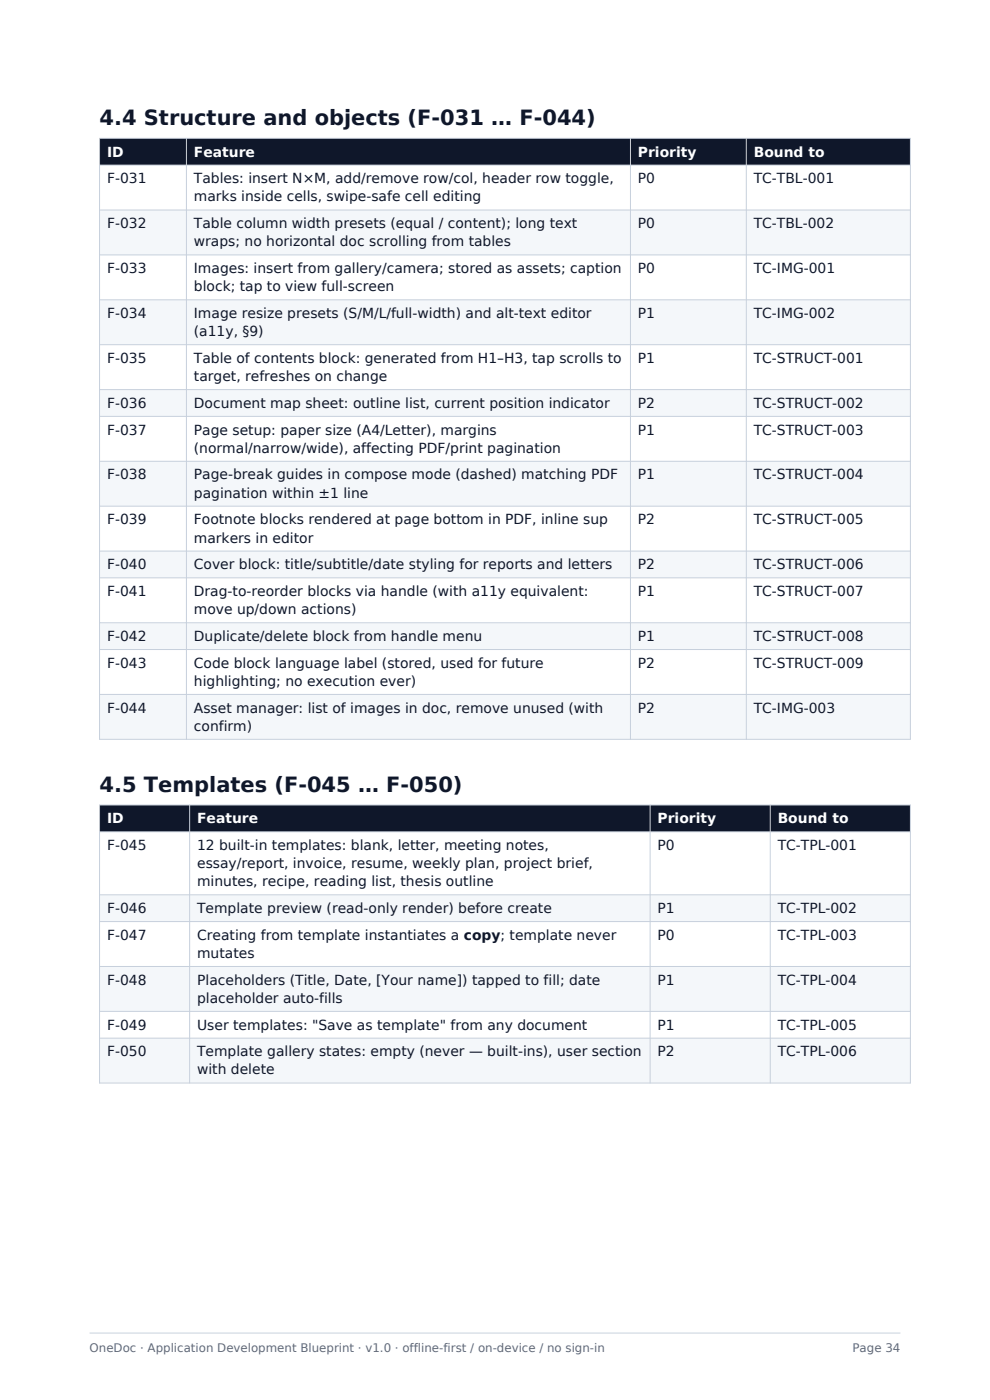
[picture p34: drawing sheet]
<svg xmlns="http://www.w3.org/2000/svg" width="210mm" height="297mm" viewBox="0 0 210 297" stroke-linecap="round" stroke-linejoin="round" font-family="sans-serif">
<defs><g id="words">
<g font-size="4.4" fill="#0f172a">
<text x="21.1" y="26.6">4.4 Structure and objects (F-031 … F-044)</text>
<text x="21.1" y="168">4.5 Templates (F-045 … F-050)</text>
</g>
<g font-size="2.9" fill="#fff">
<text x="22.7" y="33.2">ID</text>
<text x="41.1" y="33.2">Feature</text>
<text x="135.3" y="33.2">Priority</text>
<text x="159.9" y="33.2">Bound to</text>
<text x="22.7" y="174.6">ID</text>
<text x="41.8" y="174.6">Feature</text>
<text x="139.5" y="174.6">Priority</text>
<text x="165" y="174.6">Bound to</text>
</g>
<g font-size="2.9" fill="#0f172a">
<text x="22.7" y="38.9">F-031</text>
<text x="41.1" y="38.9">Tables: insert N×M, add/remove row/col, header row toggle,</text>
<text x="135.3" y="38.9">P0</text>
<text x="159.9" y="38.9">TC-TBL-001</text>
<text x="41.1" y="42.7">marks inside cells, swipe-safe cell editing</text>
<text x="22.7" y="48.4">F-032</text>
<text x="41.1" y="48.4">Table column width presets (equal / content); long text</text>
<text x="41.1" y="52.3">wraps; no horizontal doc scrolling from tables</text>
<text x="135.3" y="48.4">P0</text>
<text x="159.9" y="48.4">TC-TBL-002</text>
<text x="22.7" y="57.9">F-033</text>
<text x="41.1" y="57.9">Images: insert from gallery/camera; stored as assets; caption</text>
<text x="135.3" y="57.9">P0</text>
<text x="159.9" y="57.9">TC-IMG-001</text>
<text x="41.1" y="61.8">block; tap to view full-screen</text>
<text x="22.7" y="67.5">F-034</text>
<text x="41.1" y="67.5">Image resize presets (S/M/L/full-width) and alt-text editor</text>
<text x="41.1" y="71.3">(a11y, §9)</text>
<text x="135.3" y="67.5">P1</text>
<text x="159.9" y="67.5">TC-IMG-002</text>
<text x="22.7" y="77">F-035</text>
<text x="41.1" y="77">Table of contents block: generated from H1–H3, tap scrolls to</text>
<text x="135.3" y="77">P1</text>
<text x="159.9" y="77">TC-STRUCT-001</text>
<text x="41.1" y="80.8">target, refreshes on change</text>
<text x="22.7" y="86.5">F-036</text>
<text x="41.1" y="86.5">Document map sheet: outline list, current position indicator</text>
<text x="135.3" y="86.5">P2</text>
<text x="159.9" y="86.5">TC-STRUCT-002</text>
<text x="22.7" y="92.2">F-037</text>
<text x="41.1" y="92.2">Page setup: paper size (A4/Letter), margins</text>
<text x="135.3" y="92.2">P1</text>
<text x="159.9" y="92.2">TC-STRUCT-003</text>
<text x="22.7" y="101.7">F-038</text>
<text x="41.1" y="96">(normal/narrow/wide), affecting PDF/print pagination</text>
<text x="41.1" y="101.7">Page-break guides in compose mode (dashed) matching PDF</text>
<text x="135.3" y="101.7">P1</text>
<text x="159.9" y="101.7">TC-STRUCT-004</text>
<text x="41.1" y="105.6">pagination within ±1 line</text>
<text x="22.7" y="111.2">F-039</text>
<text x="41.1" y="111.2">Footnote blocks rendered at page bottom in PDF, inline sup</text>
<text x="135.3" y="111.2">P2</text>
<text x="159.9" y="111.2">TC-STRUCT-005</text>
<text x="41.1" y="115.1">markers in editor</text>
<text x="22.7" y="120.8">F-040</text>
<text x="41.1" y="120.8">Cover block: title/subtitle/date styling for reports and letters</text>
<text x="135.3" y="120.8">P2</text>
<text x="159.9" y="120.8">TC-STRUCT-006</text>
<text x="22.7" y="126.5">F-041</text>
<text x="41.1" y="126.5">Drag-to-reorder blocks via handle (with a11y equivalent:</text>
<text x="41.1" y="130.3">move up/down actions)</text>
<text x="135.3" y="126.5">P1</text>
<text x="159.9" y="126.5">TC-STRUCT-007</text>
<text x="22.7" y="136">F-042</text>
<text x="41.1" y="136">Duplicate/delete block from handle menu</text>
<text x="135.3" y="136">P1</text>
<text x="159.9" y="136">TC-STRUCT-008</text>
<text x="22.7" y="141.7">F-043</text>
<text x="41.1" y="141.7">Code block language label (stored, used for future</text>
<text x="135.3" y="141.7">P2</text>
<text x="159.9" y="141.7">TC-STRUCT-009</text>
<text x="41.1" y="145.5">highlighting; no execution ever)</text>
<text x="22.7" y="151.2">F-044</text>
<text x="41.1" y="151.2">Asset manager: list of images in doc, remove unused (with</text>
<text x="41.1" y="155">confirm)</text>
<text x="135.3" y="151.2">P2</text>
<text x="159.9" y="151.2">TC-IMG-003</text>
<text x="22.7" y="180.3">F-045</text>
<text x="41.8" y="180.3">12 built-in templates: blank, letter, meeting notes,</text>
<text x="41.8" y="184.2">essay/report, invoice, resume, weekly plan, project brief,</text>
<text x="139.5" y="180.3">P0</text>
<text x="165" y="180.3">TC-TPL-001</text>
<text x="41.8" y="188">minutes, recipe, reading list, thesis outline</text>
<text x="22.7" y="193.7">F-046</text>
<text x="41.8" y="193.7">Template preview (read-only render) before create</text>
<text x="139.5" y="193.7">P1</text>
<text x="165" y="193.7">TC-TPL-002</text>
<text x="22.7" y="199.4">F-047</text>
<text x="41.8" y="199.4">Creating from template instantiates a copy; template never</text>
<text x="41.8" y="203.2">mutates</text>
<text x="139.5" y="199.4">P0</text>
<text x="165" y="199.4">TC-TPL-003</text>
<text x="22.7" y="208.9">F-048</text>
<text x="41.8" y="208.9">Placeholders (Title, Date, [Your name]) tapped to fill; date</text>
<text x="139.5" y="208.9">P1</text>
<text x="165" y="208.9">TC-TPL-004</text>
<text x="41.8" y="212.7">placeholder auto-fills</text>
<text x="22.7" y="218.4">F-049</text>
<text x="41.8" y="218.4">User templates: &quot;Save as template&quot; from any document</text>
<text x="139.5" y="218.4">P1</text>
<text x="165" y="218.4">TC-TPL-005</text>
<text x="22.7" y="224.1">F-050</text>
<text x="41.8" y="224.1">Template gallery states: empty (never — built-ins), user section</text>
<text x="41.8" y="227.9">with delete</text>
<text x="139.5" y="224.1">P2</text>
<text x="165" y="224.1">TC-TPL-006</text>
</g>
<g font-size="2.5" fill="#5b6b7e">
<text x="19" y="286.8">OneDoc · Application Development Blueprint · v1.0 · offline-first / on-device / no sign-in</text>
<text x="180.8" y="286.8">Page 34</text>
</g>
</g></defs>
<path d="M19 282.8h172" fill="none" stroke="#c7d0dc" stroke-width=".21"/>
<path d="M21.1 29.3h172v5.7h-172z" fill-rule="evenodd" fill="#0f172a"/>
<g fill="#f4f7fa">
<path d="M21.1 44.6h172v9.5h-172z" fill-rule="evenodd"/>
<path d="M21.1 63.6h172v9.5h-172z" fill-rule="evenodd"/>
<path d="M21.1 82.7h172v5.6h-172z" fill-rule="evenodd"/>
<path d="M21.1 97.9h172v9.5h-172z" fill-rule="evenodd"/>
<path d="M21.1 116.9h172v5.7h-172z" fill-rule="evenodd"/>
<path d="M21.1 132.1h172v5.7h-172z" fill-rule="evenodd"/>
<path d="M21.1 147.3h172v9.5h-172z" fill-rule="evenodd"/>
</g>
<g fill="none" stroke="#c7d0dc" stroke-width=".21">
<path d="M21.1 29.3h172v127.5h-172zM21.1 35h172M39.5 29.3v127.5M133.7 29.3v127.5M158.3 29.3v127.5M21.1 44.6h172M21.1 54.1h172M21.1 63.6h172M21.1 73.1h172M21.1 82.7h172M21.1 88.3h172M21.1 97.9h172"/>
<path d="M21.1 107.4h172M21.1 116.9h172M21.1 122.6h172M21.1 132.1h172M21.1 137.8h172M21.1 147.3h172"/>
</g>
<path d="M21.1 170.8h172v5.7h-172z" fill-rule="evenodd" fill="#0f172a"/>
<g fill="#f4f7fa">
<path d="M21.1 189.8h172v5.7h-172z" fill-rule="evenodd"/>
<path d="M21.1 205h172v9.6h-172z" fill-rule="evenodd"/>
<path d="M21.1 220.2h172v9.6h-172z" fill-rule="evenodd"/>
</g>
<path d="M21.1 170.8h172v59h-172zM21.1 176.5h172M40.2 170.8v59M137.9 170.8v59M163.4 170.8v59M21.1 189.8h172M21.1 195.5h172M21.1 205h172M21.1 214.6h172M21.1 220.2h172" fill="none" stroke="#c7d0dc" stroke-width=".21"/>
<use href="#words"/>
</svg>
